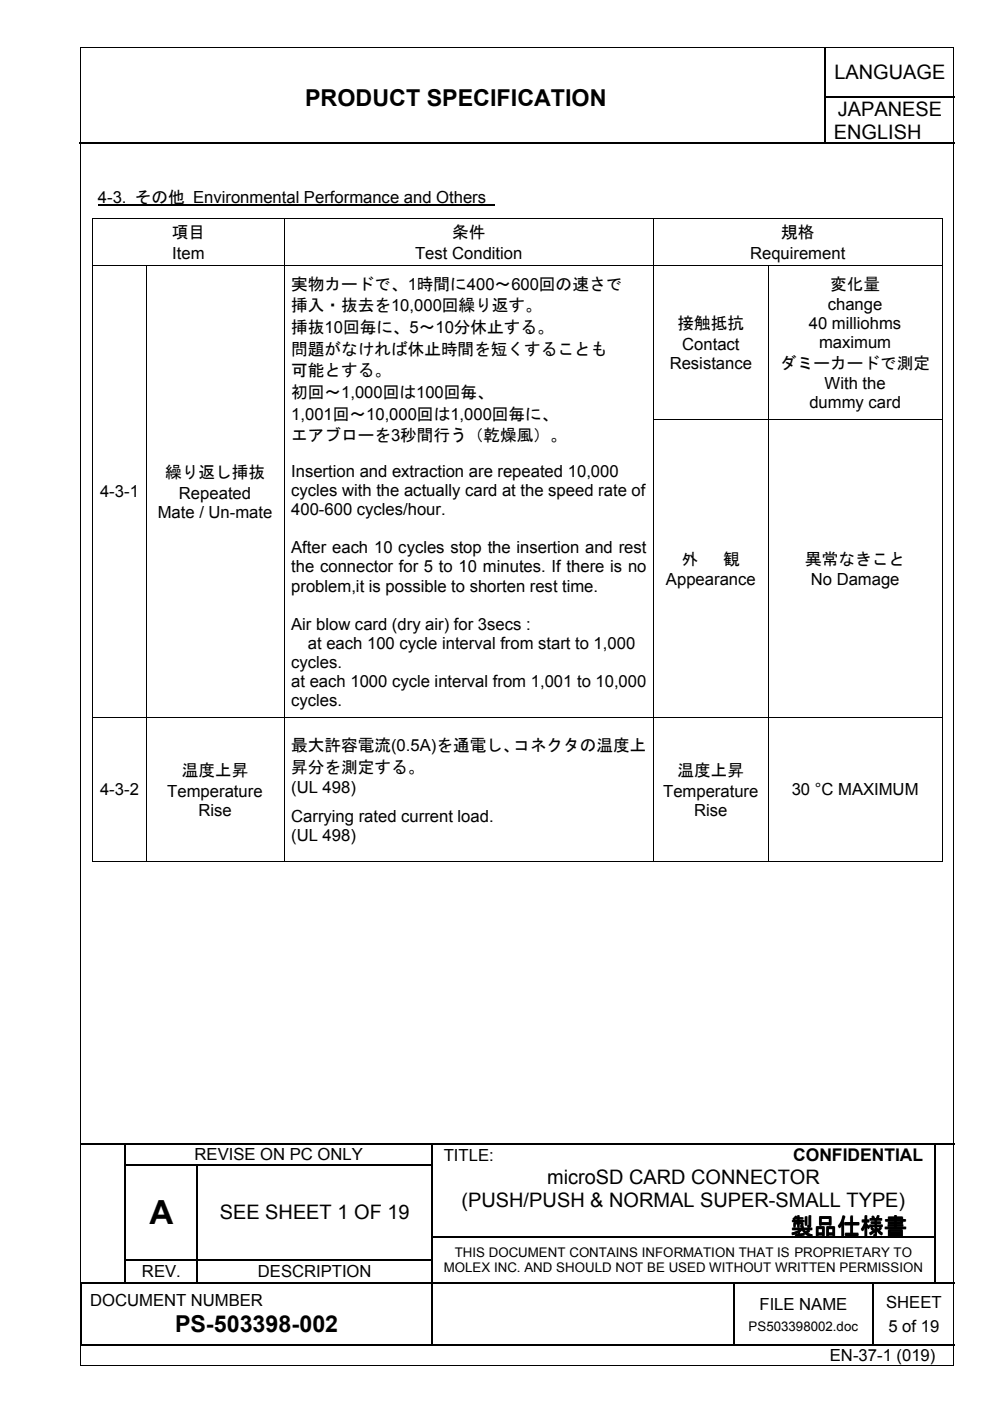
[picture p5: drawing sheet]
<svg xmlns="http://www.w3.org/2000/svg" width="210mm" height="297mm" viewBox="0 0 210 297" stroke-linecap="round" stroke-linejoin="round" font-family="sans-serif">
<defs><g id="words">
<text font-size="7" x="31.7" y="259.6">A</text>
<g font-size="4.9">
<text x="64.7" y="22.5">PRODUCT SPECIFICATION</text>
<text x="167.7" y="261.7">製品仕様書</text>
<text x="37.1" y="282.4">PS-503398-002</text>
</g>
<g font-size="4.2">
<text x="176.9" y="16.8">LANGUAGE</text>
<text x="176.8" y="29.4">ENGLISH</text>
<text x="177.7" y="24.6">JAPANESE</text>
<text x="116" y="251">microSD CARD CONNECTOR</text>
<text x="97.9" y="255.8">(PUSH/PUSH &amp; NORMAL SUPER-SMALL TYPE)</text>
<text x="46.6" y="258.6">SEE SHEET 1 OF 19</text>
</g>
<text font-size="3.7" x="168.2" y="246.2">CONFIDENTIAL</text>
<g font-size="3.5">
<text x="20.7" y="42.9">4-3. その他 Environmental Performance and Others</text>
<text x="36.4" y="50.5">項目</text>
<text x="95.9" y="50.5">条件</text>
<text x="165.6" y="50.5">規格</text>
<text x="36.5" y="54.8">Item</text>
<text x="88" y="54.8">Test Condition</text>
<text x="159" y="54.8">Requirement</text>
<text x="61.7" y="61.4">実物カードで、1時間に400～600回の速さで</text>
<text x="175.5" y="65.7">change</text>
<text x="176" y="61.4">変化量</text>
<text x="61.7" y="66">挿入・抜去を10,000回繰り返す。</text>
<text x="61.7" y="70.6">挿抜10回毎に、5～10分休止する。</text>
<text x="143.7" y="69.8">接触抵抗</text>
<text x="171.5" y="69.8">40 milliohms</text>
<text x="61.7" y="75.2">問題がなければ休止時間を短くすることも</text>
<text x="144.6" y="74.1">Contact</text>
<text x="173.7" y="73.8">maximum</text>
<text x="61.7" y="79.8">可能とする。</text>
<text x="142" y="78.2">Resistance</text>
<text x="165.4" y="78.2">ダミーカードで測定</text>
<text x="174.8" y="82.5">With the</text>
<text x="61.7" y="84.4">初回～1,000回は100回毎、</text>
<text x="61.7" y="89">1,001回～10,000回は1,000回毎に、</text>
<text x="171.6" y="86.5">dummy card</text>
<text x="61.7" y="93.6">エアブローを3秒間行う（乾燥風）。</text>
<text x="35" y="101.4">繰り返し挿抜</text>
<text x="61.7" y="101.1">Insertion and extraction are repeated 10,000</text>
<text x="21.2" y="105.5">4-3-1</text>
<text x="37.9" y="105.7">Repeated</text>
<text x="61.7" y="105.1">cycles with the actually card at the speed rate of</text>
<text x="33.4" y="109.8">Mate / Un-mate</text>
<text x="61.7" y="109.2">400-600 cycles/hour.</text>
<text x="61.7" y="117.3">After each 10 cycles stop the insertion and rest</text>
<text x="144.5" y="119.8">外</text>
<text x="153.4" y="119.8">観</text>
<text x="170.7" y="119.8">異常なきこと</text>
<text x="61.7" y="121.4">the connector for 5 to 10 minutes. If there is no</text>
<text x="61.7" y="125.4">problem,it is possible to shorten rest time.</text>
<text x="141.2" y="124.1">Appearance</text>
<text x="171.9" y="124.1">No Damage</text>
<text x="61.7" y="133.5">Air blow card (dry air) for 3secs :</text>
<text x="65.3" y="137.6">at each 100 cycle interval from start to 1,000</text>
<text x="61.7" y="141.6">cycles.</text>
<text x="61.7" y="145.7">at each 1000 cycle interval from 1,001 to 10,000</text>
<text x="61.7" y="149.8">cycles.</text>
<text x="61.7" y="159.2">最大許容電流(0.5A)を通電し、コネクタの温度上</text>
<text x="38.5" y="164.6">温度上昇</text>
<text x="61.7" y="163.8">昇分を測定する。</text>
<text x="143.7" y="164.6">温度上昇</text>
<text x="21.2" y="168.6">4-3-2</text>
<text x="35.5" y="168.9">Temperature</text>
<text x="42.1" y="173">Rise</text>
<text x="61.7" y="168.1">(UL 498)</text>
<text x="140.6" y="168.9">Temperature</text>
<text x="147.2" y="173">Rise</text>
<text x="167.9" y="168.6">30 °C MAXIMUM</text>
<text x="61.7" y="174.3">Carrying rated current load.</text>
<text x="61.7" y="178.3">(UL 498)</text>
<text x="41.3" y="246">REVISE ON PC ONLY</text>
<text x="94.1" y="246.2">TITLE:</text>
<text x="30.1" y="270.8">REV.</text>
<text x="54.7" y="270.8">DESCRIPTION</text>
<text x="19.1" y="277">DOCUMENT NUMBER</text>
<text x="161" y="277.7">FILE NAME</text>
<text x="187.9" y="277.3">SHEET</text>
<text x="188.4" y="282.4">5 of 19</text>
<text x="176" y="288.6">EN-37-1 (019)</text>
</g>
<g font-size="2.8">
<text x="94.1" y="269.7">MOLEX INC. AND SHOULD NOT BE USED WITHOUT WRITTEN PERMISSION</text>
<text x="96.4" y="266.5">THIS DOCUMENT CONTAINS INFORMATION THAT IS PROPRIETARY TO</text>
<text x="158.7" y="282.1">PS503398002.doc</text>
</g>
</g></defs>
<g fill="none" stroke="#000" stroke-width=".25">
<path d="M174.9 10.2v10.2M16.8 30.4h158M174.9 20.6v9.7M175.1 20.5h27.4M175.1 30.4h27.4M17.2 242.6h9.3M26.6 242.8v4M26.6 247.1v4.8M26.6 252.2v4.8M26.6 257.3v4.9M26.7 242.6h64.8M26.7 246.9h15"/>
<path d="M41.8 247.1v4.8M41.8 252.2v4.8M41.8 257.3v4.9M42 246.9h49.5M91.6 242.8v4M91.6 247.1v4.8M91.6 252.2v4.8M91.6 257.3v4.9M91.7 242.6h106.4M198.2 242.8v4M198.2 247.1v4.8M198.2 252.2v4.8"/>
<path d="M198.2 257.3v4.9M198.4 242.6h4M17.2 272.1v13M17.6 272h8.9M26.6 262.5v4.5M26.6 267.3v4.5M26.7 267.1h15M26.7 272h15M41.8 262.5v4.5M41.8 267.3v4.5M42 267.1h49.5M42 272h49.5"/>
<path d="M91.6 262.5v4.5M91.6 267.3v4.5M91.6 272.1v13M91.7 262.3h106.4M91.7 272h63.8M155.6 272.1v13M155.7 272h29.3M185.1 272.1v13M185.3 272h12.8M198.2 262.5v4.5M198.2 267.3v4.5M198.4 272h4"/>
<path d="M17.3 285.2h74.2M91.7 285.2h63.8M155.7 285.2h29.3M185.3 285.2h17.1"/>
</g>
<g fill="#000">
<path d="M174.8 20.4h.3v.2h-.3zM174.8 30.3h.3v.2h-.3zM26.5 242.7l.2 .1zM26.5 242.5h.2v.2h-.2zM26.5 246.8h.2v.3h-.2zM26.5 251.9h.2v.3h-.2zM26.5 257h.2v.3h-.2zM41.7 247.1h.3zM41.7 246.8h.3v.3h-.3zM41.7 251.9h.3v.3h-.3zM41.7 257h.3v.3h-.3zM91.5 242.7l.2 .1z"/>
<path d="M91.5 242.5h.2v.2h-.2zM91.5 246.8h.2v.3h-.2zM91.5 251.9h.2v.3h-.2zM91.5 257h.2v.3h-.2zM198.1 242.7l.3 .1zM198.1 242.5h.3v.2h-.3zM198.1 246.8h.3v.3h-.3zM198.1 251.9h.3v.3h-.3zM198.1 257h.3v.3h-.3zM17.1 271.8h.2v.3h-.2zM17.3 271.8h.3v.3h-.3zM26.5 262.2h.2v.3h-.2z"/>
<path d="M26.5 267h.2v.3h-.2zM26.5 271.8h.2v.3h-.2zM41.7 262.2h.3v.3h-.3zM41.7 267h.3v.3h-.3zM41.7 271.8h.3v.3h-.3zM91.5 262.2h.2v.3h-.2zM91.5 267h.2v.3h-.2zM91.5 271.8h.2v.3h-.2zM155.5 272.1h.2zM155.5 271.8h.2v.3h-.2zM185 272.1h.3zM185 271.8h.3v.3h-.3z"/>
<path d="M198.1 262.2h.3v.3h-.3zM198.1 267h.3v.3h-.3zM198.1 271.8h.3v.3h-.3zM17.1 285.1h.2v.2h-.2zM91.5 285.1h.2v.2h-.2zM155.5 285.1h.2v.2h-.2zM185 285.1h.3v.2h-.3z"/>
</g>
<g fill="#fff">
<path d="M17.3 10.2l.1 .2z" fill-rule="evenodd"/>
<path d="M36.6 11.2h19.4v17h-19.4z" fill-rule="evenodd"/>
<path d="M135.4 11.2h19.4v17h-19.4z" fill-rule="evenodd"/>
<path d="M62.1 16.5h69.7v9.7h-69.7z" fill-rule="evenodd"/>
</g>
<path d="M20.7 43.5h84.1" fill="none" stroke="#000" stroke-width=".23"/>
<g fill="#000">
<path d="M17 10h.2v.2h-.2zM202.1 10h.2v.2h-.2zM19.6 46.2h.2v.2h-.2zM19.6 56.2h.2v1.7h-.2zM30.9 56.4h.2v1.5h-.2zM30.9 56.2h.2v.2h-.2zM60.2 46.2h.1v.2h-.1zM60.2 56.2h.1v1.7h-.1zM138.5 46.2h.1v.2h-.1zM138.5 56.2h.1v1.7h-.1zM162.8 56.4h.2v1.5h-.2zM162.8 56.2h.2v.2h-.2z"/>
<path d="M199.6 46.2h.2v.2h-.2zM199.6 56.2h.2v1.7h-.2zM19.6 88.8h.2v1.7h-.2zM30.9 88.8h.2v1.7h-.2zM60.2 88.8h.1v1.7h-.1zM138.5 88.8h.1v1.7h-.1zM162.8 88.8h.2v1.7h-.2zM199.6 88.8h.2v1.7h-.2zM19.6 152.1h.2v1.6h-.2zM30.9 152.1h.2v1.6h-.2zM60.2 152.1h.1v1.6h-.1zM138.5 152.1h.1v1.6h-.1z"/>
<path d="M162.8 152.1h.2v1.6h-.2zM199.6 152.1h.2v1.6h-.2zM19.6 182.5h.2v.2h-.2zM30.9 182.5h.2v.2h-.2zM60.2 182.5h.1v.2h-.1zM138.5 182.5h.1v.2h-.1zM162.8 182.5h.2v.2h-.2zM199.6 182.5h.2v.2h-.2zM17 289.4h.2v.2h-.2zM202.1 289.4h.2v.2h-.2z"/>
</g>
<g fill="none" stroke="#000" stroke-width=".21">
<path d="M17.1 10.2v279.2M17.2 10.1h184.9M202.2 10.2v279.2M19.7 46.4v9.8M19.7 57.9v30.9M19.8 46.3h40.4M19.8 56.3h11.1M31 57.9v30.9M31.1 56.3h29.1M60.2 46.4v9.8M60.2 57.9v30.9M60.3 46.3h78.2"/>
<path d="M60.3 56.3h78.2M138.6 46.4v9.8M138.6 57.9v30.9M138.6 46.3h61M138.6 56.3h24.2M162.9 57.9v30.9M163 56.3h36.6M199.7 46.4v9.8M199.7 57.9v30.9M19.7 90.5v61.6M31 90.5v61.6M60.2 90.5v61.6"/>
<path d="M138.6 90.5v61.6M138.6 88.9h24.2M162.9 90.5v61.6M163 88.9h36.6M199.7 90.5v61.6M19.7 153.7v28.8M19.8 152.1h11.1M31 153.7v28.8M31.1 152.1h29.1M60.2 153.7v28.8M60.3 152.1h78.2M138.6 153.7v28.8"/>
<path d="M138.6 152.1h24.2M162.9 153.7v28.8M163 152.1h36.6M199.7 153.7v28.8M19.8 182.6h11.1M31.1 182.6h29.1M60.3 182.6h78.2M138.6 182.6h24.2M163 182.6h36.6M17.2 289.5h184.9"/>
</g>
<use href="#words"/>
</svg>
